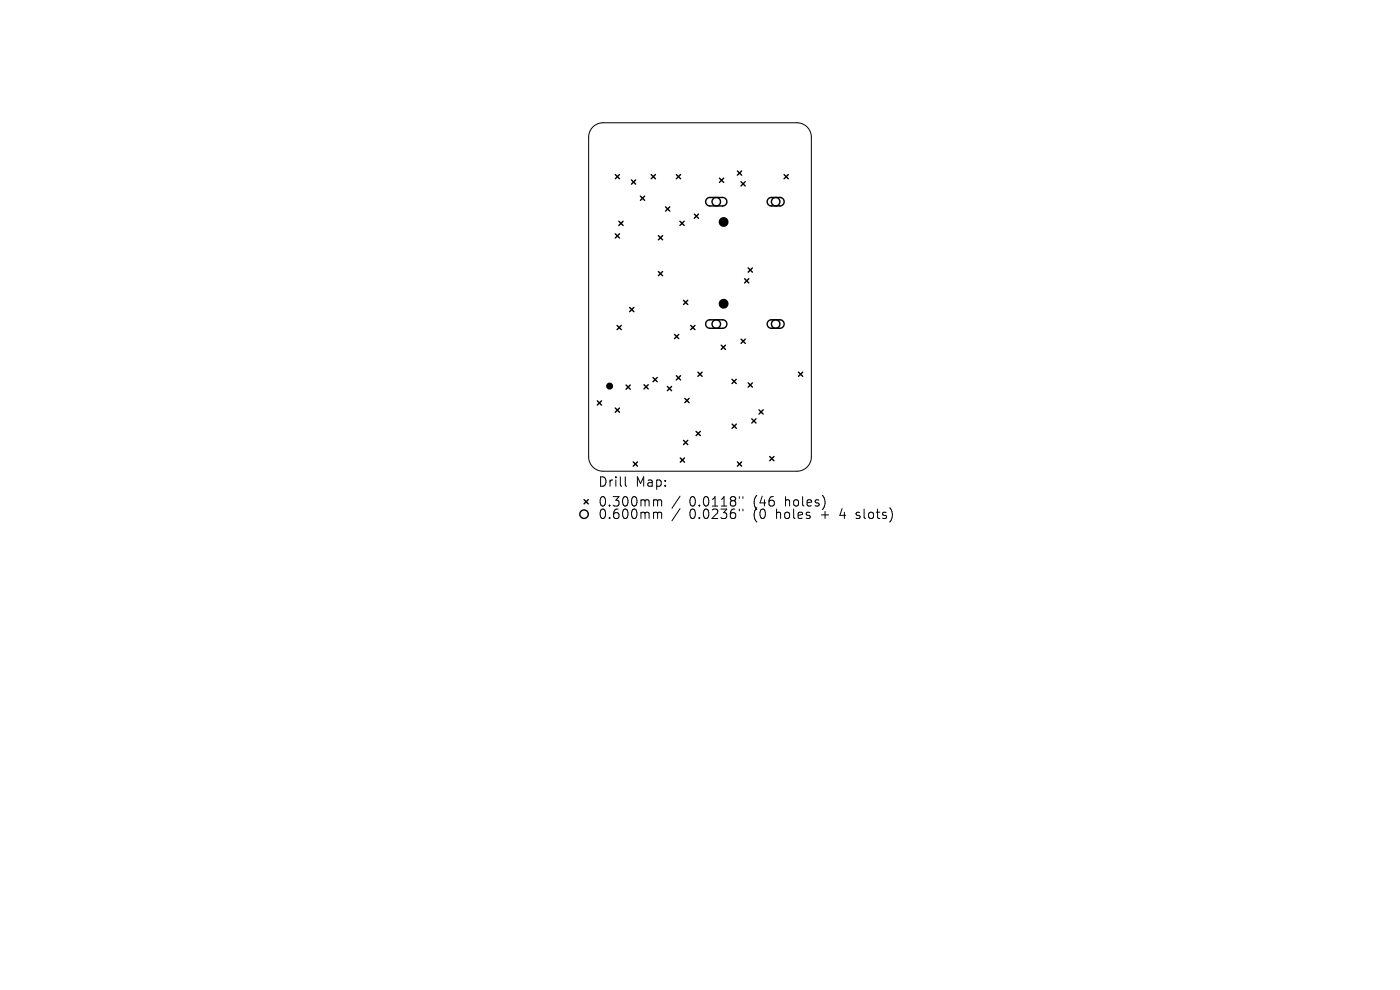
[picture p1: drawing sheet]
<svg xmlns="http://www.w3.org/2000/svg" width="297mm" height="210mm" viewBox="0 0 297 210" stroke-linecap="round" stroke-linejoin="round" font-family="sans-serif">
<defs><g id="words">
<g font-size="2.8">
<text x="126.8" y="103.5">Drill</text>
<text x="126.8" y="107.7">0.300mm</text>
<text x="134.8" y="103.5">Map:</text>
<text x="146.3" y="107.7">0.0118&quot;</text>
<text x="160" y="107.7">(46</text>
<text x="166.8" y="107.7">holes)</text>
<text x="126.8" y="110.4">0.600mm</text>
<text x="146.3" y="110.4">0.0236&quot;</text>
<text x="160" y="110.4">(0</text>
<text x="164.9" y="110.4">holes</text>
<text x="174.7" y="110.4">+</text>
<text x="178.9" y="110.4">4</text>
<text x="182.5" y="110.4">slots)</text>
</g>
</g></defs>
<g fill="none" stroke="#000" stroke-width=".21">
<path d="M125.8 26.9a3 3 0 0 1 2.1-.9h41.2a3 3 0 0 1 3 3.1v67.8a3 3 0 0 1-3 3.1h-41.2a3 3 0 0 1-3-3.1v-67.8a3 3 0 0 1 .9-2.2zM132.6 101.1v1.8l.3 .2M138.9 106l.5 .1 .1 .2M138.9 108.7h.3l.3 .2M139.5 106.3l.3-.3 .5 .1 .1 1.2M139.5 106.3v1M139.5 108.9v1.1M139.5 108.9l.3-.2 .5 .1 .1 1.2M144.3 105.3l-1.7 2.5M144.3 107.9l-1.7 2.6M156.8 105.3v.4M156.8 108v.4"/>
<path d="M157.6 105.3v.4M157.6 108v.4M181.6 109.9l.2 .1M181.7 108.8v.4"/>
</g>
<g fill="#000">
<circle cx="153.5" cy="47.1" r="1.05"/>
<circle cx="153.5" cy="64.4" r="1.05"/>
<circle cx="129.3" cy="81.9" r=".75"/>
</g>
<g fill="none" stroke="#000" stroke-width=".3">
<path d="M130.5 37l.9 .9M131.4 37l-.9 .9M134 38.2l.9 .9M134.9 38.2l-.9 .9M138.1 37l.9 .9M139 37l-.9 .9M143.5 37l.9 .9M144.4 37l-.9 .9M152.6 37.8l.9 .9M153.5 37.8l-.9 .9M156.4 36.3l.9 .9M157.2 38.5l.9 .9"/>
<path d="M157.3 36.3l-.9 .9M158.1 38.5l-.9 .9M166.3 37l.9 .9M167.2 37l-.9 .9M130.5 49.6l.9 .9M131.3 46.9l.9 .9M131.4 49.6l-.9 .9M132.2 46.9l-.9 .9M135.9 41.6l.9 .9M136.8 41.6l-.9 .9M139.7 50l.9 .9M139.7 57.6l.9 .9"/>
<path d="M140.6 50l-.9 .9M140.6 57.6l-.9 .9M141.2 43.9l.9 .9M142.1 43.9l-.9 .9M144.2 46.9l.9 .9M145.1 46.9l-.9 .9M147.3 45.4l.9 .9M148.2 45.4l-.9 .9M150 42.2l.5-.3h2.8a.9 .9 0 0 1 .9 .9 .9 .9 0 0 1-.9 .9h-2.7a.9 .9 0 0 1-.8-.6 .9 .9 0 0 1 .2-.9zM158 59.1l.9 .9M158.7 56.8l.9 .9M158.9 59.1l-.9 .9"/>
<path d="M159.6 56.8l-.9 .9M163 42.2l.6-.3h1.9a.9 .9 0 0 1 .9 .9 .9 .9 0 0 1-.9 .9h-1.8a.9 .9 0 0 1-.9-.6 .9 .9 0 0 1 .2-.9zM130.9 69l.9 .9M131.8 69l-.9 .9M133.6 65.2l.9 .9M134.5 65.2l-.9 .9M143.1 70.9l.9 .9M143.5 79.7l.9 .9M144 70.9l-.9 .9M144.4 79.7l-.9 .9M145 63.7l.9 .9M145.9 63.7l-.9 .9"/>
<path d="M146.5 69l.9 .9M147.4 69l-.9 .9M148.1 78.9l.9 .9M149 78.9l-.9 .9M150 68.1l.5-.3h2.8a.9 .9 0 0 1 .9 .9 .9 .9 0 0 1-.9 .9h-2.7a.9 .9 0 0 1-.8-.5 .9 .9 0 0 1 .2-1zM153 73.2l.9 .9M153.9 73.2l-.9 .9M157.2 71.9l.9 .9M158.1 71.9l-.9 .9M163 68.1l.6-.3h1.9a.9 .9 0 0 1 .9 .9 .9 .9 0 0 1-.9 .9h-1.8a.9 .9 0 0 1-.9-.5 .9 .9 0 0 1 .2-1zM169.4 78.9l.9 .9M170.3 78.9l-.9 .9"/>
<path d="M126.7 85l.9 .9M127.6 85l-.9 .9M130.5 86.6l.9 .9M131.4 86.6l-.9 .9M132.8 81.7l.9 .9M133.7 81.7l-.9 .9M134.3 98l.9 .9M135.2 98l-.9 .9M136.6 81.6l.9 .9M137.5 81.6l-.9 .9M138.5 80.1l.9 .9M139.4 80.1l-.9 .9"/>
<path d="M141.6 82l.9 .9M142.5 82l-.9 .9M144.3 97.1l.9 .9M145 93.4l.9 .9M145.2 97.1l-.9 .9M145.3 84.5l.9 .9M145.9 93.4l-.9 .9M146.2 84.5l-.9 .9M147.7 91.5l.9 .9M148.6 91.5l-.9 .9M155.3 80.5l.9 .9M155.3 90l.9 .9"/>
<path d="M156.2 80.5l-.9 .9M156.2 90l-.9 .9M156.4 98l.9 .9M157.3 98l-.9 .9M158.7 81.2l.9 .9M159.5 88.8l.9 .9M159.6 81.2l-.9 .9M160.4 88.8l-.9 .9M161 86.9l.9 .9M161.9 86.9l-.9 .9M163.3 96.8l.9 .9M164.2 96.8l-.9 .9"/>
<path d="M123.9 106l.9 .9M124.8 106l-.9 .9"/>
<circle cx="152" cy="42.8" r=".9"/>
<circle cx="164.6" cy="42.8" r=".9"/>
<circle cx="152" cy="68.7" r=".9"/>
<circle cx="164.6" cy="68.7" r=".9"/>
<circle cx="123.9" cy="109.1" r=".9"/>
</g>
<use href="#words"/>
</svg>
